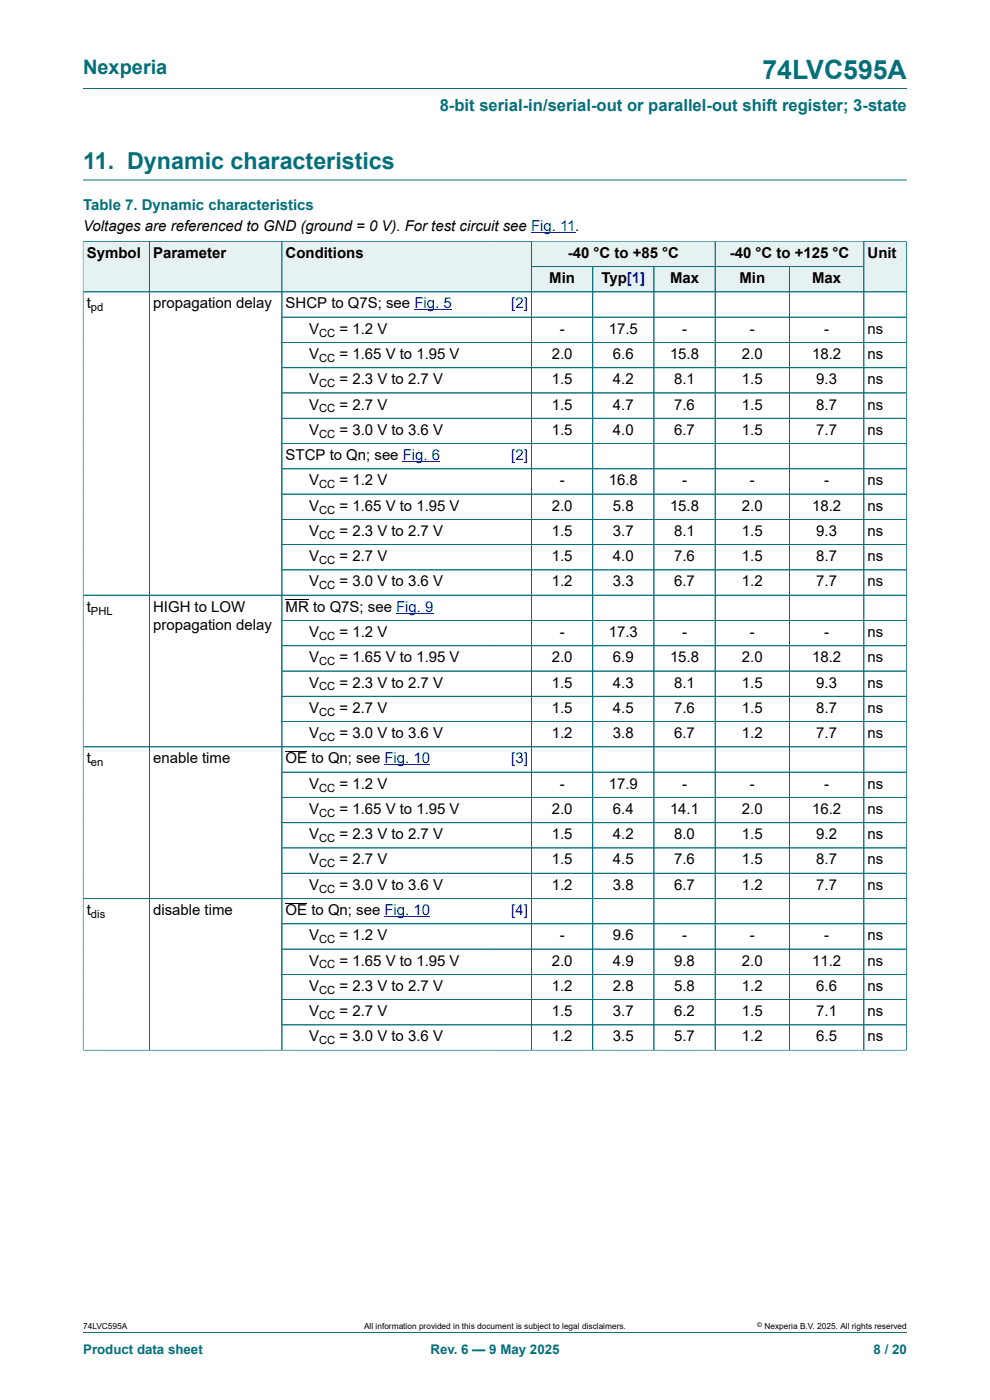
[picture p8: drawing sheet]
<svg xmlns="http://www.w3.org/2000/svg" width="210mm" height="297mm" viewBox="0 0 210 297" stroke-linecap="round" stroke-linejoin="round" font-family="sans-serif">
<defs><g id="words">
<text font-size="5.6" fill="#036f7b" x="161.7" y="16.8">74LVC595A</text>
<text font-size="4.9" fill="#036f7b" x="17.6" y="35.9">11. Dynamic characteristics</text>
<text font-size="4.2" fill="#036f7b" x="17.6" y="15.6">Nexperia</text>
<text font-size="3.5" fill="#036f7b" x="93.3" y="23.7">8-bit serial-in/serial-out or parallel-out shift register; 3-state</text>
<text font-size="3.2" fill="#036f7b" x="17.6" y="44.5">Table 7. Dynamic characteristics</text>
<g font-size="3.2">
<text x="17.6" y="49.1">Voltages are referenced to GND (ground = 0 V). For test circuit see Fig. 11.</text>
<text x="18.4" y="54.7">Symbol</text>
<text x="32.5" y="54.7">Parameter</text>
<text x="60.6" y="54.7">Conditions</text>
<text x="120.4" y="54.7">-40 °C to +85 °C</text>
<text x="154.8" y="54.7">-40 °C to +125 °C</text>
<text x="184" y="54.7">Unit</text>
<text x="18.4" y="65.4">t</text>
<text x="32.5" y="65.4">propagation delay</text>
<text x="60.6" y="65.4">SHCP to Q7S; see Fig. 5</text>
<text x="116.5" y="60.1">Min</text>
<text x="127.6" y="60.1">Typ[1]</text>
<text x="142.1" y="60.1">Max</text>
<text x="156.9" y="60.1">Min</text>
<text x="172.3" y="60.1">Max</text>
<text x="65.6" y="70.8">V</text>
<text x="72" y="70.8">= 1.2 V</text>
<text x="118.7" y="70.8">-</text>
<text x="129.1" y="70.8">17.5</text>
<text x="144.7" y="70.8">-</text>
<text x="159.1" y="70.8">-</text>
<text x="174.8" y="70.8">-</text>
<text x="184" y="70.8">ns</text>
<text x="65.6" y="76.1">V</text>
<text x="72" y="76.1">= 1.65 V to 1.95 V</text>
<text x="117" y="76.1">2.0</text>
<text x="130" y="76.1">6.6</text>
<text x="142.1" y="76.1">15.8</text>
<text x="157.4" y="76.1">2.0</text>
<text x="172.3" y="76.1">18.2</text>
<text x="184" y="76.1">ns</text>
<text x="65.6" y="81.5">V</text>
<text x="72" y="81.5">= 2.3 V to 2.7 V</text>
<text x="117" y="81.5">1.5</text>
<text x="130" y="81.5">4.2</text>
<text x="143" y="81.5">8.1</text>
<text x="157.4" y="81.5">1.5</text>
<text x="173.2" y="81.5">9.3</text>
<text x="184" y="81.5">ns</text>
<text x="65.6" y="86.9">V</text>
<text x="72" y="86.9">= 2.7 V</text>
<text x="117" y="86.9">1.5</text>
<text x="130" y="86.9">4.7</text>
<text x="143" y="86.9">7.6</text>
<text x="157.4" y="86.9">1.5</text>
<text x="173.2" y="86.9">8.7</text>
<text x="184" y="86.9">ns</text>
<text x="65.6" y="92.2">V</text>
<text x="72" y="92.2">= 3.0 V to 3.6 V</text>
<text x="117" y="92.2">1.5</text>
<text x="130" y="92.2">4.0</text>
<text x="143" y="92.2">6.7</text>
<text x="157.4" y="92.2">1.5</text>
<text x="173.2" y="92.2">7.7</text>
<text x="184" y="92.2">ns</text>
<text x="60.6" y="97.6">STCP to Qn; see Fig. 6</text>
<text x="65.6" y="103">V</text>
<text x="72" y="103">= 1.2 V</text>
<text x="118.7" y="103">-</text>
<text x="129.1" y="103">16.8</text>
<text x="144.7" y="103">-</text>
<text x="159.1" y="103">-</text>
<text x="174.8" y="103">-</text>
<text x="184" y="103">ns</text>
<text x="65.6" y="108.3">V</text>
<text x="65.6" y="113.7">V</text>
<text x="72" y="108.3">= 1.65 V to 1.95 V</text>
<text x="72" y="113.7">= 2.3 V to 2.7 V</text>
<text x="117" y="108.3">2.0</text>
<text x="117" y="113.7">1.5</text>
<text x="130" y="108.3">5.8</text>
<text x="130" y="113.7">3.7</text>
<text x="142.1" y="108.3">15.8</text>
<text x="143" y="113.7">8.1</text>
<text x="157.4" y="108.3">2.0</text>
<text x="157.4" y="113.7">1.5</text>
<text x="172.3" y="108.3">18.2</text>
<text x="173.2" y="113.7">9.3</text>
<text x="184" y="108.3">ns</text>
<text x="184" y="113.7">ns</text>
<text x="65.6" y="119">V</text>
<text x="72" y="119">= 2.7 V</text>
<text x="117" y="119">1.5</text>
<text x="130" y="119">4.0</text>
<text x="143" y="119">7.6</text>
<text x="157.4" y="119">1.5</text>
<text x="173.2" y="119">8.7</text>
<text x="184" y="119">ns</text>
<text x="65.6" y="124.4">V</text>
<text x="72" y="124.4">= 3.0 V to 3.6 V</text>
<text x="117" y="124.4">1.2</text>
<text x="130" y="124.4">3.3</text>
<text x="143" y="124.4">6.7</text>
<text x="157.4" y="124.4">1.2</text>
<text x="173.2" y="124.4">7.7</text>
<text x="184" y="124.4">ns</text>
<text x="18.4" y="129.8">t</text>
<text x="32.5" y="129.8">HIGH to LOW</text>
<text x="60.6" y="129.8">MR to Q7S; see Fig. 9</text>
<text x="32.5" y="133.6">propagation delay</text>
<text x="65.6" y="135.1">V</text>
<text x="72" y="135.1">= 1.2 V</text>
<text x="118.7" y="135.1">-</text>
<text x="129.1" y="135.1">17.3</text>
<text x="144.7" y="135.1">-</text>
<text x="159.1" y="135.1">-</text>
<text x="174.8" y="135.1">-</text>
<text x="184" y="135.1">ns</text>
<text x="65.6" y="140.5">V</text>
<text x="72" y="140.5">= 1.65 V to 1.95 V</text>
<text x="117" y="140.5">2.0</text>
<text x="130" y="140.5">6.9</text>
<text x="142.1" y="140.5">15.8</text>
<text x="157.4" y="140.5">2.0</text>
<text x="172.3" y="140.5">18.2</text>
<text x="184" y="140.5">ns</text>
<text x="65.6" y="145.9">V</text>
<text x="72" y="145.9">= 2.3 V to 2.7 V</text>
<text x="117" y="145.9">1.5</text>
<text x="130" y="145.9">4.3</text>
<text x="143" y="145.9">8.1</text>
<text x="157.4" y="145.9">1.5</text>
<text x="173.2" y="145.9">9.3</text>
<text x="184" y="145.9">ns</text>
<text x="65.6" y="151.2">V</text>
<text x="72" y="151.2">= 2.7 V</text>
<text x="117" y="151.2">1.5</text>
<text x="130" y="151.2">4.5</text>
<text x="143" y="151.2">7.6</text>
<text x="157.4" y="151.2">1.5</text>
<text x="173.2" y="151.2">8.7</text>
<text x="184" y="151.2">ns</text>
<text x="18.4" y="161.9">t</text>
<text x="32.5" y="161.9">enable time</text>
<text x="60.6" y="161.9">OE to Qn; see Fig. 10</text>
<text x="65.6" y="156.6">V</text>
<text x="72" y="156.6">= 3.0 V to 3.6 V</text>
<text x="117" y="156.6">1.2</text>
<text x="130" y="156.6">3.8</text>
<text x="143" y="156.6">6.7</text>
<text x="157.4" y="156.6">1.2</text>
<text x="173.2" y="156.6">7.7</text>
<text x="184" y="156.6">ns</text>
<text x="65.6" y="167.3">V</text>
<text x="72" y="167.3">= 1.2 V</text>
<text x="118.7" y="167.3">-</text>
<text x="129.1" y="167.3">17.9</text>
<text x="144.7" y="167.3">-</text>
<text x="159.1" y="167.3">-</text>
<text x="174.8" y="167.3">-</text>
<text x="184" y="167.3">ns</text>
<text x="65.6" y="172.7">V</text>
<text x="72" y="172.7">= 1.65 V to 1.95 V</text>
<text x="117" y="172.7">2.0</text>
<text x="130" y="172.7">6.4</text>
<text x="142.1" y="172.7">14.1</text>
<text x="157.4" y="172.7">2.0</text>
<text x="172.3" y="172.7">16.2</text>
<text x="184" y="172.7">ns</text>
<text x="65.6" y="178">V</text>
<text x="72" y="178">= 2.3 V to 2.7 V</text>
<text x="117" y="178">1.5</text>
<text x="130" y="178">4.2</text>
<text x="143" y="178">8.0</text>
<text x="157.4" y="178">1.5</text>
<text x="173.2" y="178">9.2</text>
<text x="184" y="178">ns</text>
<text x="65.6" y="183.4">V</text>
<text x="72" y="183.4">= 2.7 V</text>
<text x="117" y="183.4">1.5</text>
<text x="130" y="183.4">4.5</text>
<text x="143" y="183.4">7.6</text>
<text x="157.4" y="183.4">1.5</text>
<text x="173.2" y="183.4">8.7</text>
<text x="184" y="183.4">ns</text>
<text x="65.6" y="188.8">V</text>
<text x="72" y="188.8">= 3.0 V to 3.6 V</text>
<text x="117" y="188.8">1.2</text>
<text x="130" y="188.8">3.8</text>
<text x="143" y="188.8">6.7</text>
<text x="157.4" y="188.8">1.2</text>
<text x="173.2" y="188.8">7.7</text>
<text x="184" y="188.8">ns</text>
<text x="18.4" y="194.1">t</text>
<text x="32.5" y="194.1">disable time</text>
<text x="60.6" y="194.1">OE to Qn; see Fig. 10</text>
<text x="65.6" y="199.5">V</text>
<text x="72" y="199.5">= 1.2 V</text>
<text x="118.7" y="199.5">-</text>
<text x="130" y="199.5">9.6</text>
<text x="144.7" y="199.5">-</text>
<text x="159.1" y="199.5">-</text>
<text x="174.8" y="199.5">-</text>
<text x="184" y="199.5">ns</text>
<text x="65.6" y="204.8">V</text>
<text x="72" y="204.8">= 1.65 V to 1.95 V</text>
<text x="117" y="204.8">2.0</text>
<text x="130" y="204.8">4.9</text>
<text x="143" y="204.8">9.8</text>
<text x="157.4" y="204.8">2.0</text>
<text x="172.3" y="204.8">11.2</text>
<text x="184" y="204.8">ns</text>
<text x="65.6" y="210.2">V</text>
<text x="65.6" y="215.6">V</text>
<text x="72" y="210.2">= 2.3 V to 2.7 V</text>
<text x="72" y="215.6">= 2.7 V</text>
<text x="117" y="210.2">1.2</text>
<text x="117" y="215.6">1.5</text>
<text x="130" y="210.2">2.8</text>
<text x="130" y="215.6">3.7</text>
<text x="143" y="210.2">5.8</text>
<text x="143" y="215.6">6.2</text>
<text x="157.4" y="210.2">1.2</text>
<text x="157.4" y="215.6">1.5</text>
<text x="173.2" y="210.2">6.6</text>
<text x="173.2" y="215.6">7.1</text>
<text x="184" y="210.2">ns</text>
<text x="184" y="215.6">ns</text>
<text x="65.6" y="220.9">V</text>
<text x="72" y="220.9">= 3.0 V to 3.6 V</text>
<text x="117" y="220.9">1.2</text>
<text x="130" y="220.9">3.5</text>
<text x="143" y="220.9">5.7</text>
<text x="157.4" y="220.9">1.2</text>
<text x="173.2" y="220.9">6.5</text>
<text x="184" y="220.9">ns</text>
</g>
<g font-size="3.2" fill="#00f">
<text x="108.5" y="65.4">[2]</text>
<text x="108.5" y="97.6">[2]</text>
<text x="108.5" y="161.9">[3]</text>
<text x="108.5" y="194.1">[4]</text>
</g>
<g font-size="2.8" fill="#036f7b">
<text x="17.6" y="287.2">Product data sheet</text>
<text x="91.3" y="287.2">Rev. 6 — 9 May 2025</text>
<text x="185.3" y="287.2">8 / 20</text>
</g>
<g font-size="2.4">
<text x="19.3" y="66">pd</text>
<text x="67.7" y="71.4">CC</text>
<text x="67.7" y="76.8">CC</text>
<text x="67.7" y="82.1">CC</text>
<text x="67.7" y="87.5">CC</text>
<text x="67.7" y="92.9">CC</text>
<text x="67.7" y="103.6">CC</text>
<text x="67.7" y="108.9">CC</text>
<text x="67.7" y="114.3">CC</text>
<text x="67.7" y="119.7">CC</text>
<text x="67.7" y="125">CC</text>
<text x="19.3" y="130.4">PHL</text>
<text x="67.7" y="135.8">CC</text>
<text x="67.7" y="141.1">CC</text>
<text x="67.7" y="146.5">CC</text>
<text x="67.7" y="151.8">CC</text>
<text x="67.7" y="157.2">CC</text>
<text x="19.3" y="162.6">en</text>
<text x="67.7" y="167.9">CC</text>
<text x="67.7" y="173.3">CC</text>
<text x="67.7" y="178.6">CC</text>
<text x="67.7" y="184">CC</text>
<text x="67.7" y="189.4">CC</text>
<text x="19.3" y="194.7">dis</text>
<text x="67.7" y="200.1">CC</text>
<text x="67.7" y="205.5">CC</text>
<text x="67.7" y="210.8">CC</text>
<text x="67.7" y="216.2">CC</text>
<text x="67.7" y="221.5">CC</text>
</g>
<g font-size="1.8">
<text x="17.6" y="282">74LVC595A</text>
<text x="77.2" y="282">All information provided in this document is subject to legal disclaimers.</text>
<text x="162.2" y="282">Nexperia B.V. 2025. All rights reserved</text>
</g>
<text font-size="1.4" x="160.6" y="281.6">©</text>
</g></defs>
<path d="M17.6 18.8h174.8M17.6 38.2h174.8M112.8 51.2h38.9v5.4h-38.9z" fill="none" stroke="#036f7b" stroke-width=".21"/>
<path d="M112.6 49.4h9.5" fill="none" stroke="#00f" stroke-width=".21"/>
<path d="M112.8 51.3h38.8v5.2h-38.8z" fill="#e6f1f2"/>
<path d="M151.7 51.2h31.5v5.4h-31.5z" fill="none" stroke="#036f7b" stroke-width=".21"/>
<path d="M151.8 51.3h31.4v5.2h-31.4z" fill="#e6f1f2"/>
<path d="M17.6 51.1v10.8h14.1v-10.7h-14.1" fill="none" stroke="#036f7b" stroke-width=".21"/>
<path d="M17.7 51.3h13.9v10.6h-13.9z" fill="#e6f1f2"/>
<path d="M31.7 51.2h28.1v10.7h-28.1z" fill="none" stroke="#036f7b" stroke-width=".21"/>
<path d="M31.8 51.3h27.9v10.6h-27.9z" fill="#e6f1f2"/>
<path d="M59.8 51.2h53v10.7h-53z" fill="none" stroke="#036f7b" stroke-width=".21"/>
<g fill="#e6f1f2">
<path d="M59.9 51.3h52.8v10.6h-52.8z"/>
<path d="M112.8 56.6h12.9v5.3h-12.9z"/>
</g>
<path d="M112.8 56.6h12.9v5.3h-12.9z" fill="none" stroke="#036f7b" stroke-width=".21"/>
<path d="M125.8 56.6h12.8v5.3h-12.8z" fill="#e6f1f2"/>
<path d="M125.7 56.6h13v5.3h-13z" fill="none" stroke="#036f7b" stroke-width=".21"/>
<path d="M138.8 56.6h12.8v5.3h-12.8z" fill="#e6f1f2"/>
<path d="M138.7 56.6h13v5.3h-13z" fill="none" stroke="#036f7b" stroke-width=".21"/>
<path d="M151.8 56.6h15.6v5.3h-15.6z" fill="#e6f1f2"/>
<path d="M151.7 56.6h15.8v5.3h-15.8z" fill="none" stroke="#036f7b" stroke-width=".21"/>
<path d="M167.5 56.6h15.7v5.3h-15.7z" fill="#e6f1f2"/>
<path d="M192.3 51.1v10.8h-24.8v-5.3h15.7M192.3 51.2h-9.1v10.7" fill="none" stroke="#036f7b" stroke-width=".21"/>
<path d="M183.3 51.3h8.9v10.6h-8.9z" fill="#e6f1f2"/>
<g fill="none" stroke="#036f7b" stroke-width=".21">
<path d="M17.6 51.3v171.6M17.7 51.2h174.5M31.7 51.3v171.5M59.8 51.3v171.5M112.8 51.3v171.5M112.8 56.6h70.4M125.7 56.6v166.2M138.7 56.6v166.2M151.7 51.3v171.5M167.5 56.6v166.2M183.2 51.3v171.5M192.3 51.3v171.6"/>
<path d="M17.6 61.9h174.7M59.8 67.3h132.5M59.8 72.6h132.5M59.8 78h132.5M59.8 83.4h132.5M59.8 88.7h132.5M59.8 94.1h132.5M59.8 99.5h132.5M59.8 104.8h132.5M59.8 110.2h132.5M59.8 115.5h132.5M17.6 126.3h174.7"/>
<path d="M59.8 120.9h132.5M59.8 131.6h132.5M59.8 137h132.5M59.8 142.4h132.5M59.8 147.7h132.5M59.8 153.1h132.5M192.3 158.4h-174.7M59.8 163.8h132.5M59.8 169.2h132.5M59.8 174.5h132.5M59.8 179.9h132.5M59.8 185.3h132.5"/>
<path d="M59.8 196h132.5M192.3 190.6h-174.7M59.8 201.3h132.5M59.8 206.7h132.5M59.8 212.1h132.5M59.8 217.4h132.5M192.3 222.8h-174.7M17.6 282.6h174.8"/>
</g>
<path d="M87.9 65.8h7.9M85.4 97.9h8M84 130.1h8M81.6 162.3h9.7M81.6 194.5h9.7" fill="none" stroke="#00f" stroke-width=".21"/>
<path d="M60.6 127.3h4.9M60.6 159.4h4.6M60.6 191.6h4.6" fill="none" stroke="#000" stroke-width=".21"/>
<use href="#words"/>
</svg>
